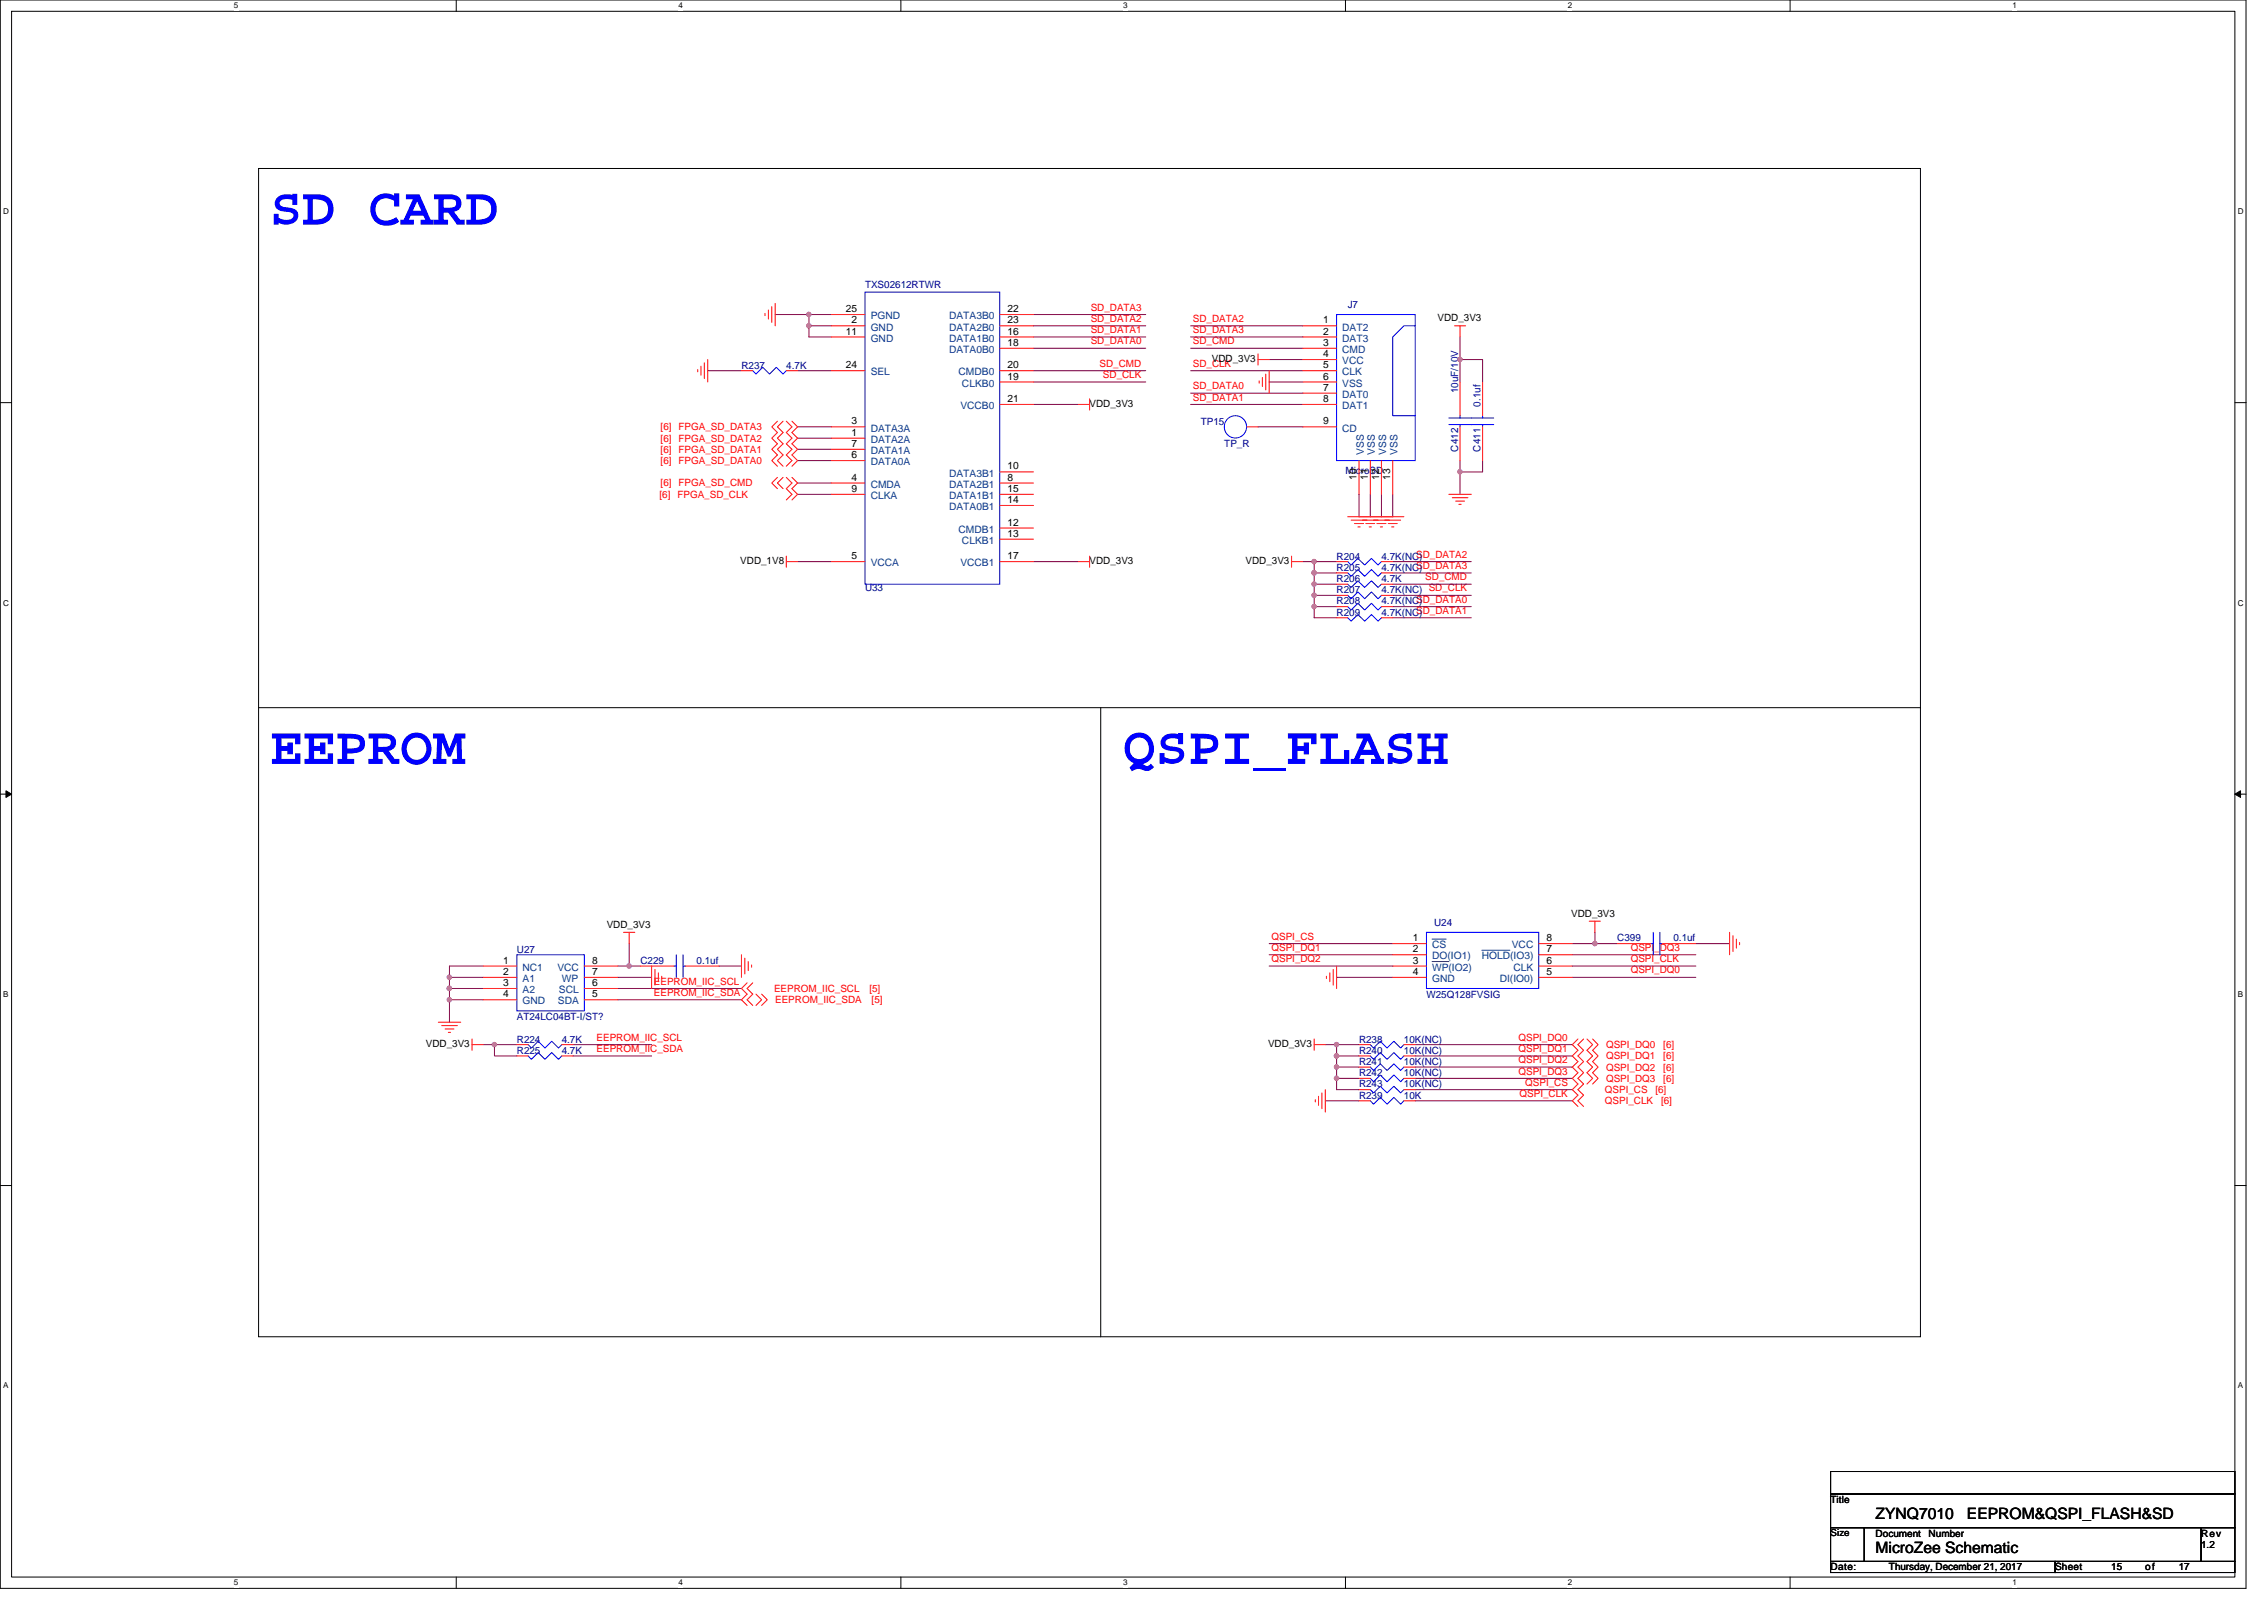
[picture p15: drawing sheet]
<svg xmlns="http://www.w3.org/2000/svg" width="297mm" height="210mm" viewBox="0 0 297 210" stroke-linecap="round" stroke-linejoin="round" font-family="sans-serif">
<defs><g id="words">
<g font-size="7.1" fill="#00f">
<text x="35.4" y="29.5">SD CARD</text>
<text x="35.4" y="100.2">EEPROM</text>
<text x="147.4" y="100.2">QSPI_FLASH</text>
</g>
<g font-size="2.1">
<text x="246.1" y="203.7">MicroZee Schematic</text>
<text x="246.1" y="199.3">ZYNQ7010</text>
<text x="258.1" y="199.3">EEPROM&amp;QSPI_FLASH&amp;SD</text>
</g>
<g font-size="1.3">
<text x="111" y="40.9">25</text>
<text x="132.2" y="40.9">22</text>
<text x="111" y="43.9">11</text>
<text x="111.7" y="42.4">2</text>
<text x="132.2" y="43.9">16</text>
<text x="132.2" y="45.4">18</text>
<text x="132.2" y="42.4">23</text>
<text x="159" y="47.5">VDD_3V3</text>
<text x="173.6" y="42.4">1</text>
<text x="173.6" y="43.9">2</text>
<text x="173.6" y="45.4">3</text>
<text x="173.6" y="46.8">4</text>
<text x="188.6" y="42.1">VDD_3V3</text>
<text x="111" y="48.3">24</text>
<text x="132.2" y="49.8">19</text>
<text x="132.2" y="48.3">20</text>
<text x="132.2" y="52.7">21</text>
<text x="143" y="53.3">VDD_3V3</text>
<text x="173.6" y="48.3">5</text>
<text x="173.6" y="49.8">6</text>
<text x="173.6" y="51.2">7</text>
<text x="173.6" y="52.7">8</text>
<text x="111.7" y="57.2">1</text>
<text x="111.7" y="55.7">3</text>
<text x="111.7" y="58.6">7</text>
<text x="173.6" y="55.7">9</text>
<text x="111.7" y="63">4</text>
<text x="111.7" y="60.1">6</text>
<text x="111.7" y="64.5">9</text>
<text x="132.2" y="63">8</text>
<text x="132.2" y="61.6">10</text>
<text x="132.2" y="66">14</text>
<text x="132.2" y="64.5">15</text>
<text x="178" y="62.9" transform="rotate(-90 178 62.9)">10</text>
<text x="179.5" y="62.9" transform="rotate(-90 179.5 62.9)">11</text>
<text x="180.9" y="62.9" transform="rotate(-90 180.9 62.9)">12</text>
<text x="182.4" y="62.9" transform="rotate(-90 182.4 62.9)">13</text>
<text x="132.2" y="70.4">13</text>
<text x="132.2" y="68.9">12</text>
<text x="97.1" y="74">VDD_1V8</text>
<text x="111.7" y="73.3">5</text>
<text x="132.2" y="73.3">17</text>
<text x="143" y="74">VDD_3V3</text>
<text x="163.4" y="74">VDD_3V3</text>
<text x="79.6" y="121.7">VDD_3V3</text>
<text x="185.4" y="124.9">2</text>
<text x="185.4" y="123.4">1</text>
<text x="202.9" y="123.4">8</text>
<text x="202.9" y="124.9">7</text>
<text x="206.1" y="120.2">VDD_3V3</text>
<text x="66" y="126.4">1</text>
<text x="66" y="127.9">2</text>
<text x="66" y="129.3">3</text>
<text x="66" y="130.8">4</text>
<text x="77.7" y="130.8">5</text>
<text x="77.7" y="126.4">8</text>
<text x="77.7" y="127.9">7</text>
<text x="77.7" y="129.3">6</text>
<text x="185.4" y="127.9">4</text>
<text x="185.4" y="126.4">3</text>
<text x="202.9" y="127.9">5</text>
<text x="202.9" y="126.4">6</text>
<text x="55.9" y="137.3">VDD_3V3</text>
<text x="166.4" y="137.3">VDD_3V3</text>
<text x="240.2" y="197.1">Title</text>
<text x="240.2" y="201.5">Size</text>
<text x="246.1" y="201.5">Document</text>
<text x="253" y="201.5">Number</text>
<text x="288.8" y="201.5">Rev</text>
<text x="288.8" y="203">1.2</text>
<text x="240.2" y="206">Date:</text>
<text x="247.8" y="206">Thursday, December 21, 2017</text>
<text x="269.6" y="206">Sheet</text>
<text x="277" y="206">15</text>
<text x="281.4" y="206">of</text>
<text x="285.9" y="206">17</text>
</g>
<g font-size="1.3" fill="#000080">
<text x="113.5" y="37.7">TXS02612RTWR</text>
<text x="176.8" y="40.4">J7</text>
<text x="97.3" y="48.3">R237</text>
<text x="103.2" y="48.3">4.7K</text>
<text x="191.3" y="51.6" transform="rotate(-90 191.3 51.6)">10uF/10V</text>
<text x="194.3" y="53.3" transform="rotate(-90 194.3 53.3)">0.1uf</text>
<text x="157.5" y="55.7">TP15</text>
<text x="160.6" y="58.7">TP_R</text>
<text x="191.3" y="59.2" transform="rotate(-90 191.3 59.2)">C412</text>
<text x="194.3" y="59.2" transform="rotate(-90 194.3 59.2)">C411</text>
<text x="176.5" y="62.2">MicroSD</text>
<text x="113.5" y="77.5">U33</text>
<text x="175.4" y="76.3">R206</text>
<text x="175.4" y="73.4">R204</text>
<text x="175.4" y="74.8">R205</text>
<text x="175.4" y="77.8">R207</text>
<text x="181.2" y="76.3">4.7K</text>
<text x="181.2" y="73.4">4.7K(NC)</text>
<text x="181.2" y="74.8">4.7K(NC)</text>
<text x="181.2" y="77.8">4.7K(NC) SD_CLK</text>
<text x="175.4" y="79.3">R208</text>
<text x="175.4" y="80.8">R209</text>
<text x="181.2" y="79.3">4.7K(NC)</text>
<text x="181.2" y="80.8">4.7K(NC)</text>
<text x="67.8" y="124.9">U27</text>
<text x="188.2" y="121.4">U24</text>
<text x="212.2" y="123.5">C399</text>
<text x="219.6" y="123.5">0.1uf</text>
<text x="84" y="126.4">C229</text>
<text x="91.4" y="126.4">0.1uf</text>
<text x="187.2" y="130.8">W25Q128FVSIG</text>
<text x="67.8" y="133.8">AT24LC04BT-I/ST?</text>
<text x="67.8" y="136.7">R224</text>
<text x="73.7" y="136.7">4.7K</text>
<text x="178.3" y="136.7">R238</text>
<text x="184.2" y="136.7">10K(NC)</text>
<text x="67.8" y="138.2">R225</text>
<text x="73.7" y="138.2">4.7K</text>
<text x="178.3" y="138.2">R240</text>
<text x="178.3" y="141.1">R242</text>
<text x="178.3" y="139.7">R241</text>
<text x="178.3" y="142.6">R243</text>
<text x="184.2" y="138.2">10K(NC)</text>
<text x="184.2" y="141.1">10K(NC)</text>
<text x="184.2" y="139.7">10K(NC)</text>
<text x="184.2" y="142.6">10K(NC)</text>
<text x="178.3" y="144.1">R239</text>
<text x="184.2" y="144.1">10K</text>
</g>
<g font-size="1.3" fill="#004080">
<text x="114.2" y="41.9">PGND</text>
<text x="124.5" y="41.9">DATA3B0</text>
<text x="114.2" y="43.3">GND</text>
<text x="114.2" y="44.8">GND</text>
<text x="124.5" y="44.8">DATA1B0</text>
<text x="124.5" y="46.3">DATA0B0</text>
<text x="124.5" y="43.3">DATA2B0</text>
<text x="176.1" y="43.3">DAT2</text>
<text x="176.1" y="44.8">DAT3</text>
<text x="176.1" y="46.3">CMD</text>
<text x="176.1" y="47.8">VCC</text>
<text x="114.2" y="49.2">SEL</text>
<text x="125.8" y="49.2">CMDB0</text>
<text x="126" y="53.7">VCCB0</text>
<text x="126.2" y="50.7">CLKB0</text>
<text x="176.1" y="49.2">CLK</text>
<text x="176.1" y="50.7">VSS</text>
<text x="176.1" y="52.2">DAT0</text>
<text x="176.1" y="53.7">DAT1</text>
<text x="114.2" y="58.1">DATA2A</text>
<text x="114.2" y="56.6">DATA3A</text>
<text x="114.2" y="59.5">DATA1A</text>
<text x="176.1" y="56.6">CD</text>
<text x="178.9" y="59.7" transform="rotate(-90 178.9 59.7)">VSS</text>
<text x="180.4" y="59.7" transform="rotate(-90 180.4 59.7)">VSS</text>
<text x="181.9" y="59.7" transform="rotate(-90 181.9 59.7)">VSS</text>
<text x="183.3" y="59.7" transform="rotate(-90 183.3 59.7)">VSS</text>
<text x="114.2" y="64">CMDA</text>
<text x="114.2" y="61">DATA0A</text>
<text x="114.2" y="65.4">CLKA</text>
<text x="124.5" y="64">DATA2B1</text>
<text x="124.5" y="62.5">DATA3B1</text>
<text x="124.5" y="65.4">DATA1B1</text>
<text x="124.5" y="66.9">DATA0B1</text>
<text x="125.8" y="69.9">CMDB1</text>
<text x="126.2" y="71.3">CLKB1</text>
<text x="114.2" y="74.3">VCCA</text>
<text x="126" y="74.3">VCCB1</text>
<text x="187.9" y="124.4">CS</text>
<text x="187.9" y="125.8">DO(IO1)</text>
<text x="194.4" y="125.8">HOLD(IO3)</text>
<text x="198.3" y="124.4">VCC</text>
<text x="68.6" y="127.3">NC1</text>
<text x="68.6" y="128.8">A1</text>
<text x="68.6" y="130.3">A2</text>
<text x="68.6" y="131.7">GND</text>
<text x="73.1" y="127.3">VCC</text>
<text x="73.2" y="131.7">SDA</text>
<text x="73.3" y="130.3">SCL</text>
<text x="73.7" y="128.8">WP</text>
<text x="187.9" y="127.3">WP(IO2)</text>
<text x="187.9" y="128.8">GND</text>
<text x="196.8" y="128.8">DI(IO0)</text>
<text x="198.6" y="127.3">CLK</text>
</g>
<g font-size="1.3" fill="#f00">
<text x="143.1" y="40.7">SD_DATA3</text>
<text x="143.1" y="42.2">SD_DATA2</text>
<text x="143.1" y="45.2">SD_DATA0</text>
<text x="143.1" y="43.7">SD_DATA1</text>
<text x="156.5" y="45.2">SD_CMD</text>
<text x="156.5" y="43.7">SD_DATA3</text>
<text x="156.5" y="42.2">SD_DATA2</text>
<text x="144.3" y="48.1">SD_CMD</text>
<text x="144.7" y="49.6">SD_CLK</text>
<text x="156.5" y="52.5">SD_DATA1</text>
<text x="156.5" y="51.1">SD_DATA0</text>
<text x="156.5" y="48.1">SD_CLK</text>
<text x="86.7" y="57.9">[6] FPGA_SD_DATA2</text>
<text x="86.7" y="59.4">[6] FPGA_SD_DATA1</text>
<text x="86.7" y="56.4">[6] FPGA_SD_DATA3</text>
<text x="86.5" y="65.3">[6] FPGA_SD_CLK</text>
<text x="86.7" y="60.9">[6] FPGA_SD_DATA0</text>
<text x="86.7" y="63.8">[6] FPGA_SD_CMD</text>
<text x="185.8" y="73.2">SD_DATA2</text>
<text x="185.8" y="74.6">SD_DATA3</text>
<text x="187" y="76.1">SD_CMD</text>
<text x="185.8" y="79.1">SD_DATA0</text>
<text x="185.8" y="80.5">SD_DATA1</text>
<text x="166.8" y="123.3">QSPI_CS</text>
<text x="166.8" y="124.7">QSPI_DQ1</text>
<text x="213.9" y="124.7">QSPI_DQ3</text>
<text x="85.8" y="130.6">EEPROM_IIC_SDA</text>
<text x="85.8" y="129.1">EEPROM_IIC_SCL</text>
<text x="101.6" y="130.1">EEPROM_IIC_SCL</text>
<text x="101.7" y="131.6">EEPROM_IIC_SDA</text>
<text x="114.1" y="130.1">[5]</text>
<text x="114.4" y="131.6">[5]</text>
<text x="166.8" y="126.2">QSPI_DQ2</text>
<text x="213.9" y="127.7">QSPI_DQ0</text>
<text x="213.9" y="126.2">QSPI_CLK</text>
<text x="78.3" y="138">EEPROM_IIC_SDA</text>
<text x="78.3" y="136.5">EEPROM_IIC_SCL</text>
<text x="199.2" y="136.5">QSPI_DQ0</text>
<text x="199.2" y="138">QSPI_DQ1</text>
<text x="210.7" y="137.5">QSPI_DQ0</text>
<text x="218.2" y="137.5">[6]</text>
<text x="199.2" y="139.4">QSPI_DQ2</text>
<text x="199.2" y="140.9">QSPI_DQ3</text>
<text x="199.4" y="143.9">QSPI_CLK</text>
<text x="200.1" y="142.4">QSPI_CS</text>
<text x="210.6" y="143.4">QSPI_CS</text>
<text x="210.7" y="140.4">QSPI_DQ2</text>
<text x="210.7" y="138.9">QSPI_DQ1</text>
<text x="210.7" y="141.9">QSPI_DQ3</text>
<text x="217.2" y="143.4">[6]</text>
<text x="218.2" y="140.4">[6]</text>
<text x="218.2" y="138.9">[6]</text>
<text x="218.2" y="141.9">[6]</text>
<text x="210.6" y="144.8">QSPI_CLK</text>
<text x="217.9" y="144.8">[6]</text>
</g>
<g font-size="1.1">
<text x="30.7" y="1.1">5</text>
<text x="89" y="1.1">4</text>
<text x="147.4" y="1.1">3</text>
<text x="205.7" y="1.1">2</text>
<text x="264" y="1.1">1</text>
<text x=".4" y="28.1">D</text>
<text x="293.6" y="28.1">D</text>
<text x=".4" y="79.4">C</text>
<text x="293.6" y="79.4">C</text>
<text x=".4" y="130.8">B</text>
<text x="293.6" y="130.8">B</text>
<text x=".4" y="182.1">A</text>
<text x="293.6" y="182.1">A</text>
<text x="30.7" y="207.9">5</text>
<text x="89" y="207.9">4</text>
<text x="147.4" y="207.9">3</text>
<text x="205.7" y="207.9">2</text>
<text x="264" y="207.9">1</text>
</g>
</g></defs>
<path d="M0 0h294.7v208.3h-294.7zM1.5 1.5h291.7v205.3h-291.7z" fill="none" stroke="#000" stroke-width=".13"/>
<g fill="#fff">
<path d="M30.7 .1h.6v1.2h-.6z"/>
<path d="M30.7 207h.6v1.2h-.6z"/>
</g>
<path d="M59.9 0v1.5M59.9 206.8v1.5" fill="none" stroke="#000" stroke-width=".13"/>
<g fill="#fff">
<path d="M89 .1h.6v1.2h-.6z"/>
<path d="M89 207h.6v1.2h-.6z"/>
</g>
<path d="M118.2 0v1.5M118.2 206.8v1.5" fill="none" stroke="#000" stroke-width=".13"/>
<g fill="#fff">
<path d="M147.4 .1h.5v1.2h-.5z"/>
<path d="M147.4 207h.5v1.2h-.5z"/>
</g>
<path d="M176.5 0v1.5M176.5 206.8v1.5" fill="none" stroke="#000" stroke-width=".13"/>
<g fill="#fff">
<path d="M205.7 .1h.6v1.2h-.6z"/>
<path d="M205.7 207h.6v1.2h-.6z"/>
</g>
<path d="M234.9 0v1.5M234.9 206.8v1.5" fill="none" stroke="#000" stroke-width=".13"/>
<g fill="#fff">
<path d="M264 .1h.6v1.2h-.6z"/>
<path d="M264 207h.6v1.2h-.6z"/>
<path d="M.4 27.1h.8v1.2h-.8z"/>
<path d="M293.6 27.1h.7v1.2h-.7z"/>
<path d="M.4 78.5h.8v1.2h-.8z"/>
<path d="M293.6 78.5h.7v1.2h-.7z"/>
</g>
<path d="M0 52.8h1.5M293.2 52.8h1.5" fill="none" stroke="#000" stroke-width=".13"/>
<g fill="#fff">
<path d="M.4 129.8h.7v1.2h-.7z"/>
<path d="M293.6 129.8h.7v1.2h-.7z"/>
</g>
<path d="M0 104.2h1.5M293.2 104.2h1.5" fill="none" stroke="#000" stroke-width=".13"/>
<path d="M.8 103.7l.7 .5-.7 .4zM293.2 104.2l.8-.5v.9z" fill="#000" stroke="#000" stroke-width=".13"/>
<g fill="#fff">
<path d="M.4 181.1h.7v1.2h-.7z"/>
<path d="M293.6 181.1h.7v1.2h-.7z"/>
</g>
<path d="M33.9 22.1h218.1v153.2h-218.1zM33.9 92.8h218.1M144.4 92.8v82.5M0 155.5h1.5M293.2 155.5h1.5M240.2 193h53v2.9h-53zM240.2 195.9h53v4.5h-53zM240.2 200.4h4.4v4.4h-4.4zM240.2 204.8h29.4v1.4h-29.4zM244.6 200.4h44.2v4.4h-44.2zM269.6 204.8h23.6v1.4h-23.6zM288.8 200.4h4.4v4.4h-4.4z" fill="none" stroke="#000" stroke-width=".13"/>
<g fill="none" stroke="#800040" stroke-width=".13">
<path d="M92.9 48.6h4.4M101.7 41.3h4.4M104.6 56h4.5M104.6 57.5h4.5M104.6 58.9h4.5M104.6 48.6h4.5M106.1 42.7h3M106.1 42.7v1.5h3M106.1 41.3h3M106.1 41.3v1.4M135.6 41.3h14.7M135.6 48.6h14.7"/>
<path d="M135.6 50.1h14.7M135.6 42.7h14.7M135.6 45.7h14.7M135.6 44.2h14.7M135.6 53h5.9M156.2 45.7h14.7M156.2 44.2h14.7M156.2 53h14.7M156.2 51.6h14.7M156.2 42.7h14.7M156.2 48.6h14.7M165.1 56h5.8"/>
<path d="M166.5 47.2h4.4M166.5 50.1h4.4M191.6 47.2v2.9M191.6 44.2v3M191.6 47.2h2.9v2.9M104.6 60.4h4.5M104.6 63.4h4.5M104.6 64.8h4.5M104.6 73.7h4.5M135.6 73.7h5.9M170.9 73.7h1.5M172.4 79.6h3"/>
<path d="M172.4 73.7h3M172.4 78.1h3M172.4 76.6h3M172.4 75.1h3M172.4 75.1v1.5M172.4 73.7v1.4M172.4 76.6v1.5M172.4 79.6v1.4h3M172.4 78.1v1.5M178.3 64.8v3M179.8 64.8v3M181.2 64.8v3"/>
<path d="M182.7 64.8v3M182.7 79.6h10.3M182.7 78.1h10.3M182.7 73.7h10.3M182.7 75.1h10.3M182.7 76.6h10.3M191.6 60.4v1.5M191.6 61.9v2.9M194.5 60.4v1.5h-2.9M182.7 81h10.3M59 131.1h4.4M59 128.2h4.4"/>
<path d="M59 129.6h4.4M59 131.1v3M59 129.6v1.5M63.4 126.7h-4.4v2.9M63.4 137h1.5M64.9 137h2.9M64.9 137v1.5h2.9M75.2 138.5h10.3M75.2 137h10.3M81.1 128.2h4.4M81.1 131.1h16.2M81.1 129.6h16.2"/>
<path d="M81.1 126.7h1.4M82.5 126.7h1.5M82.5 123.8v2.9M94.3 126.7h3M166.5 123.8h16.2M166.5 125.2h16.2M166.5 126.7h16.2M173.9 137h1.5M175.4 137h2.9M175.4 138.5h2.9M175.4 140h2.9M175.4 138.5v1.5"/>
<path d="M175.4 137v1.5M175.4 140v1.4M175.4 128.2h7.3M185.7 137h20.6M185.7 140h20.6M185.7 138.5h20.6M206.3 125.2h16.2M206.3 123.8h3M206.3 128.2h16.2M206.3 126.7h16.2M209.3 123.8h2.9M209.3 122.3v1.5"/>
<path d="M222.5 123.8h4.4M173.9 144.4h4.4M175.4 141.4h2.9M175.4 141.4v1.5h2.9M185.7 142.9h20.6M185.7 144.4h20.6M185.7 141.4h20.6"/>
</g>
<g fill="#f0f" stroke="#f0f" stroke-width=".13">
<circle cx="191.5" cy="47.1" r=".29"/>
<circle cx="191.5" cy="61.9" r=".29"/>
<circle cx="172.4" cy="75.1" r=".29"/>
<circle cx="172.4" cy="79.6" r=".29"/>
<circle cx="172.4" cy="73.6" r=".29"/>
<circle cx="172.4" cy="76.6" r=".29"/>
<circle cx="172.4" cy="78.1" r=".29"/>
<circle cx="106.1" cy="42.7" r=".29"/>
<circle cx="106.1" cy="41.2" r=".29"/>
<circle cx="209.2" cy="123.7" r=".29"/>
<circle cx="175.4" cy="138.5" r=".29"/>
<circle cx="175.4" cy="137" r=".29"/>
<circle cx="175.4" cy="139.9" r=".29"/>
<circle cx="175.4" cy="141.4" r=".29"/>
<circle cx="59" cy="131.1" r=".29"/>
<circle cx="82.5" cy="126.7" r=".29"/>
<circle cx="59" cy="128.2" r=".29"/>
<circle cx="59" cy="129.6" r=".29"/>
<circle cx="64.9" cy="137" r=".29"/>
</g>
<g fill="none" stroke="#f00" stroke-width=".13">
<path d="M101.7 39.8v2.9M91.5 48.5v.3M92 48v1.2M92.4 47.6v2.1M92.9 47.2v2.9M97.3 48.6h1.5M100.4 41.1v.3M100.8 40.7v1.1M101.3 40.2v2.1M102 55.2l-.7 .8 .7 .7-.7 .8 .7 .7-.7 .7 .7 .8-.7 .7 .7 .8M102.7 55.2l-.7 .8 .7 .7-.7 .8 .7 .7-.7 .7 .7 .8-.7 .7 .7 .8M103.2 48.6h1.4"/>
<path d="M103.2 55.2l.7 .8-.7 .7 .7 .8-.7 .7 .7 .7-.7 .8 .7 .7-.7 .8M103.9 55.2l.7 .8-.7 .7 .7 .8-.7 .7 .7 .7-.7 .8 .7 .7-.7 .8M109.1 57.5h4.4M109.1 42.7h4.4M109.1 56h4.4M109.1 58.9h4.4M109.1 44.2h4.4M109.1 48.6h4.4M109.1 41.3h4.4M131.2 44.2h4.4M131.2 45.7h4.4M131.2 50.1h4.4"/>
<path d="M131.2 48.6h4.4M131.2 53h4.4M131.2 41.3h4.4M131.2 42.7h4.4M141.5 53h1.5M143 52.3v1.5M163.6 56h1.5M165.1 47.2h1.4M165.1 46.4v1.5M165.2 50v.2M165.6 49.5v1.2M166.1 49.1v2"/>
<path d="M166.5 48.6v3M170.9 42.7h4.5M170.9 44.2h4.5M170.9 45.7h4.5M170.9 47.2h4.5M170.9 48.6h4.5M170.9 50.1h4.5M170.9 51.6h4.5M170.9 53h4.5M170.9 56h4.5M190.8 42.7h1.5M191.6 56v4.4"/>
<path d="M191.6 50.1v4.4M191.6 42.7v1.5M194.5 56v4.4M194.5 50.1v4.4M102 62.6l-.7 .8 .7 .7M102.7 62.6l-.7 .8 .7 .7M103.2 73.7h1.4M103.2 72.9v1.5M103.2 62.6l.7 .8-.7 .7 .7 .7-.7 .8M103.9 62.6l.7 .8-.7 .7 .7 .7-.7 .8M109.1 63.4h4.4M109.1 73.7h4.4"/>
<path d="M109.1 60.4h4.4M109.1 64.8h4.4M131.2 63.4h4.4M131.2 61.9h4.4M131.2 69.3h4.4M131.2 70.7h4.4M131.2 66.3h4.4M131.2 64.8h4.4M131.2 73.7h4.4M141.5 73.7h1.5M143 72.9v1.5M169.5 73.7h1.4"/>
<path d="M169.5 72.9v1.5M175.4 76.6h1.4M175.4 79.6h1.4M175.4 73.7h1.4M175.4 75.1h1.4M175.4 78.1h1.4M177.3 68.2h2M177.7 68.7h1.2M178.2 69.1h.3M178.3 60.4v4.4M178.3 67.8h5.9M178.7 68.2h2.1"/>
<path d="M179.2 68.7h1.2M179.6 69.1h.3M179.8 60.4v4.4M180.2 68.2h2.1M180.7 68.7h1.1M181.1 69.1h.3M181.2 76.6h1.5M181.2 79.6h1.5M181.2 73.7h1.5M181.2 60.4v4.4M181.2 75.1h1.5M181.2 78.1h1.5"/>
<path d="M181.7 68.2h2.1M182.1 68.7h1.2M182.6 69.1h.3M182.7 60.4v4.4M182.7 67.8h-5.9M190.1 64.8h2.9M190.5 65.3h2.1M191 65.7h1.1M191.4 66.1h.3M175.4 81h1.4M181.2 81h1.5M57.5 134.1h2.9"/>
<path d="M58 134.5h2M58.4 135h1.2M58.8 135.4h.3M61.9 137h1.5M61.9 136.3v1.5M63.4 126.7h4.4M63.4 128.2h4.4M63.4 129.6h4.4M63.4 131.1h4.4M67.8 137h1.5M67.8 138.5h1.5M73.7 137h1.5"/>
<path d="M73.7 138.5h1.5M76.7 126.7h4.4M76.7 131.1h4.4M76.7 129.6h4.4M76.7 128.2h4.4M81.8 122.3h1.5M82.5 122.3v1.5M84 126.7h4.4M85.5 126.7v2.9M85.9 127.1v2.1M86.4 127.6v1.2M86.8 128v.3"/>
<path d="M89.9 126.7h4.4M97.3 125.2v3M97.7 125.7v2M98 128.9l-.7 .7 .7 .8-.7 .7 .7 .8M98.2 126.1v1.2M98.6 126.6v.3M98.8 128.9l-.8 .7 .8 .8-.8 .7 .8 .8M99.2 130.4l.7 .7-.7 .8M99.9 130.4l.8 .7-.8 .8M172.4 137h1.5M172.4 136.3v1.5M174 128v.3"/>
<path d="M174.5 127.6v1.2M174.9 127.1v2.1M175.4 126.7v2.9M178.3 137h1.5M178.3 138.5h1.5M178.3 140h1.5M182.7 123.8h4.5M182.7 125.2h4.5M182.7 126.7h4.5M182.7 128.2h4.5M184.2 137h1.5M184.2 138.5h1.5"/>
<path d="M184.2 140h1.5M201.9 128.2h4.4M201.9 126.7h4.4M201.9 125.2h4.4M201.9 123.8h4.4M207 136.3l-.7 .7 .7 .8-.7 .7 .7 .7-.7 .8 .7 .7-.7 .7 .7 .8-.7 .7 .7 .7-.7 .8 .7 .7M207.8 136.3l-.8 .7 .8 .8-.8 .7 .8 .7-.8 .8 .8 .7-.8 .7 .8 .8-.8 .7 .8 .7-.8 .8 .8 .7M208.2 136.3l.8 .7-.8 .8 .8 .7-.8 .7 .8 .8-.8 .7 .8 .7-.8 .8M208.5 120.8h1.5M209 136.3l.7 .7-.7 .8 .7 .7-.7 .7 .7 .8-.7 .7 .7 .7-.7 .8M209.3 120.8v1.5M212.2 123.8h4.4"/>
<path d="M218.1 123.8h4.4M226.9 122.3v2.9M227.4 122.7v2.1M227.8 123.2v1.2M228.2 123.6v.3M172.6 144.2v.3M173 143.8v1.2M173.4 143.3v2.1M173.9 142.9v3M178.3 144.4h1.5M178.3 141.4h1.5M178.3 142.9h1.5"/>
<path d="M184.2 144.4h1.5M184.2 141.4h1.5M184.2 142.9h1.5"/>
</g>
<g fill="none" stroke="#00f" stroke-width=".13">
<path d="M113.5 38.3h17.7v38.3h-17.7zM98.8 48.6l.4 .5 .9-.9 .9 .9 .9-.9 .8 .9 .5-.5M175.4 41.3h10.3v19.1h-10.3zM185.7 42.7h-1.5l-1.5 1.5v10.3h3M190.1 55.7h5.9M190.1 54.8h5.9M191.6 55.7v.3M191.6 54.5v.3M194.5 55.7v.3M194.5 54.5v.3M176.8 76.6l.5 .4 .9-.8 .8 .8 .9-.8 .9 .8 .4-.4M176.8 79.6l.5 .4 .9-.9 .8 .9 .9-.9 .9 .9 .4-.4"/>
<path d="M176.8 73.7l.5 .4 .9-.9 .8 .9 .9-.9 .9 .9 .4-.4M176.8 75.1l.5 .5 .9-.9 .8 .9 .9-.9 .9 .9 .4-.5M176.8 78.1l.5 .4 .9-.9 .8 .9 .9-.9 .9 .9 .4-.4M176.8 81l.5 .5 .9-.9 .8 .9 .9-.9 .9 .9 .4-.5M67.8 125.2h8.9v7.4h-8.9zM69.3 137l.4 .5 .9-.9 .9 .9 .9-.9 .9 .9 .4-.5M69.3 138.5l.4 .4 .9-.9 .9 .9 .9-.9 .9 .9 .4-.4M88.4 126.7h.3M88.7 125.2v3M89.6 126.7h.3M89.6 125.2v3M179.8 137l.4 .5 .9-.9 .9 .9 .9-.9 .9 .9 .4-.5"/>
<path d="M179.8 138.5l.4 .4 .9-.9 .9 .9 .9-.9 .9 .9 .4-.4M179.8 140l.4 .4 .9-.9 .9 .9 .9-.9 .9 .9 .4-.4M187.2 122.3h14.7v7.3h-14.7zM216.6 123.8h.3M216.9 122.3v2.9M217.8 122.3v2.9M217.8 123.8h.3M179.8 144.4l.4 .4 .9-.9 .9 .9 .9-.9 .9 .9 .4-.4M179.8 141.4l.4 .5 .9-.9 .9 .9 .9-.9 .9 .9 .4-.5M179.8 142.9l.4 .4 .9-.8 .9 .8 .9-.8 .9 .8 .4-.4"/>
<circle cx="162.1" cy="56" r="1.46"/>
</g>
<path d="M187.9 123.2h1.8M187.9 126.1h2.2M194.4 124.6h3.7" fill="none" stroke="#004080" stroke-width=".13"/>
<use href="#words"/>
</svg>
